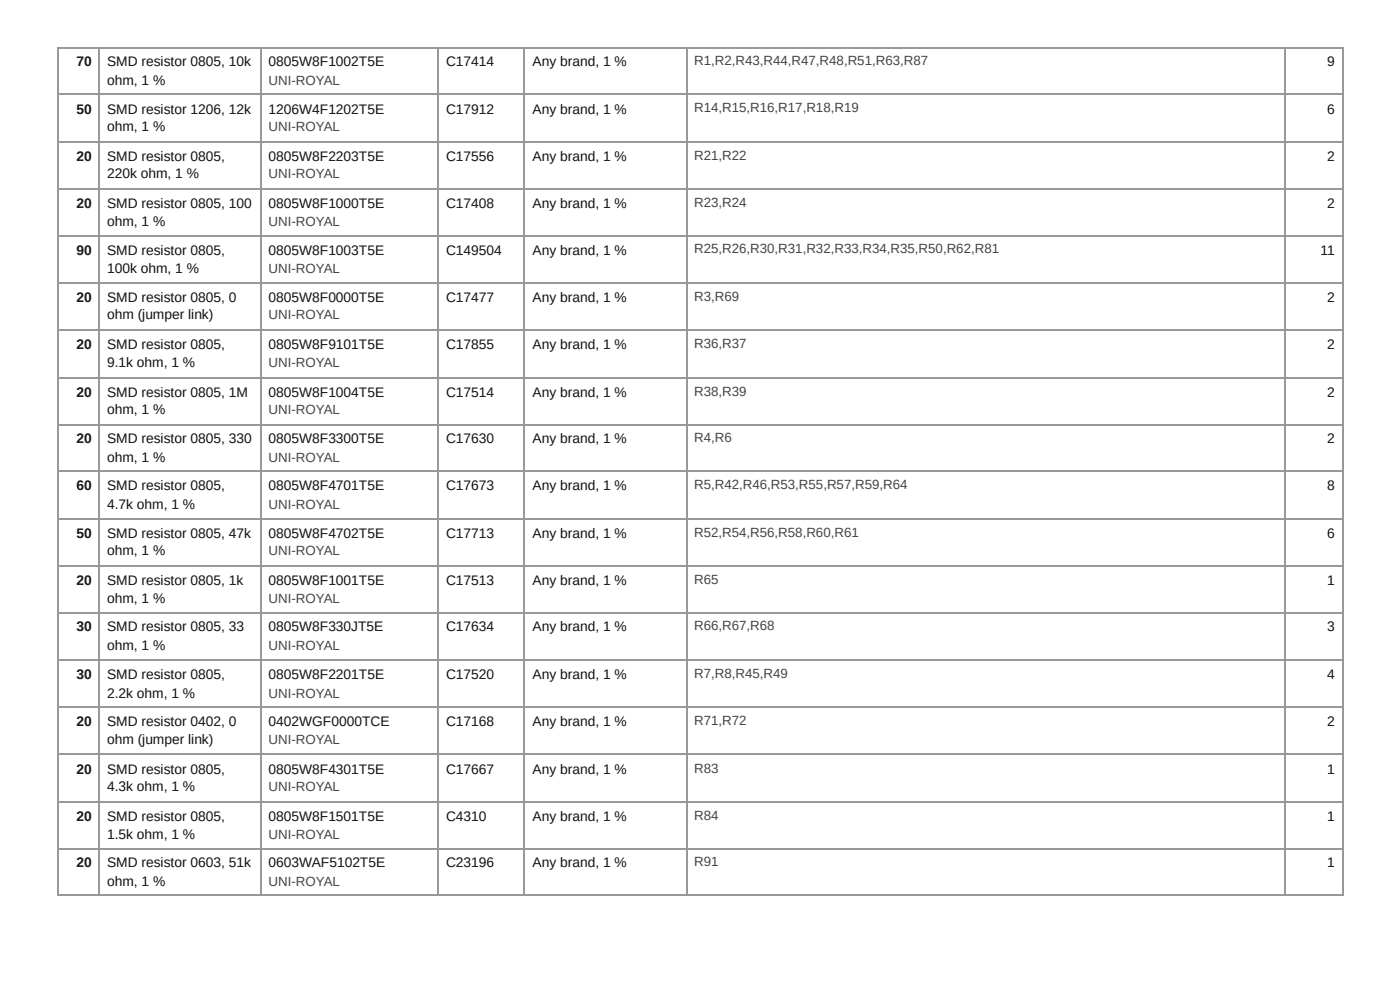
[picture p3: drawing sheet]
<svg xmlns="http://www.w3.org/2000/svg" width="297mm" height="210mm" viewBox="0 0 297 210" stroke-linecap="round" stroke-linejoin="round" font-family="sans-serif">
<defs><g id="words">
<g font-size="2.9" fill="#111">
<text x="16.2" y="14">70</text>
<text x="22.7" y="14">SMD resistor 0805, 10k</text>
<text x="22.7" y="18">ohm, 1 %</text>
<text x="57" y="14">0805W8F1002T5E</text>
<text x="94.6" y="14">C17414</text>
<text x="113" y="14">Any brand, 1 %</text>
<text x="281.6" y="14">9</text>
<text x="16.2" y="24.1">50</text>
<text x="22.7" y="24.1">SMD resistor 1206, 12k</text>
<text x="22.7" y="27.8">ohm, 1 %</text>
<text x="57" y="24.1">1206W4F1202T5E</text>
<text x="94.6" y="24.1">C17912</text>
<text x="113" y="24.1">Any brand, 1 %</text>
<text x="281.6" y="24.1">6</text>
<text x="16.2" y="34.1">20</text>
<text x="22.7" y="34.1">SMD resistor 0805,</text>
<text x="57" y="34.1">0805W8F2203T5E</text>
<text x="94.6" y="34.1">C17556</text>
<text x="113" y="34.1">Any brand, 1 %</text>
<text x="281.6" y="34.1">2</text>
<text x="22.7" y="37.8">220k ohm, 1 %</text>
<text x="16.2" y="44.2">20</text>
<text x="22.7" y="44.2">SMD resistor 0805, 100</text>
<text x="22.7" y="47.9">ohm, 1 %</text>
<text x="57" y="44.2">0805W8F1000T5E</text>
<text x="94.6" y="44.2">C17408</text>
<text x="113" y="44.2">Any brand, 1 %</text>
<text x="281.6" y="44.2">2</text>
<text x="16.2" y="54">90</text>
<text x="22.7" y="54">SMD resistor 0805,</text>
<text x="57" y="54">0805W8F1003T5E</text>
<text x="94.6" y="54">C149504</text>
<text x="113" y="54">Any brand, 1 %</text>
<text x="280.2" y="54">11</text>
<text x="22.7" y="57.9">100k ohm, 1 %</text>
<text x="16.2" y="64">20</text>
<text x="22.7" y="64">SMD resistor 0805, 0</text>
<text x="57" y="64">0805W8F0000T5E</text>
<text x="94.6" y="64">C17477</text>
<text x="113" y="64">Any brand, 1 %</text>
<text x="281.6" y="64">2</text>
<text x="22.7" y="67.7">ohm (jumper link)</text>
<text x="16.2" y="74.1">20</text>
<text x="22.7" y="74.1">SMD resistor 0805,</text>
<text x="22.7" y="77.8">9.1k ohm, 1 %</text>
<text x="57" y="74.1">0805W8F9101T5E</text>
<text x="94.6" y="74.1">C17855</text>
<text x="113" y="74.1">Any brand, 1 %</text>
<text x="281.6" y="74.1">2</text>
<text x="16.2" y="84.1">20</text>
<text x="22.7" y="84.1">SMD resistor 0805, 1M</text>
<text x="22.7" y="87.8">ohm, 1 %</text>
<text x="57" y="84.1">0805W8F1004T5E</text>
<text x="94.6" y="84.1">C17514</text>
<text x="113" y="84.1">Any brand, 1 %</text>
<text x="281.6" y="84.1">2</text>
<text x="16.2" y="93.9">20</text>
<text x="22.7" y="93.9">SMD resistor 0805, 330</text>
<text x="57" y="93.9">0805W8F3300T5E</text>
<text x="94.6" y="93.9">C17630</text>
<text x="113" y="93.9">Any brand, 1 %</text>
<text x="281.6" y="93.9">2</text>
<text x="22.7" y="97.9">ohm, 1 %</text>
<text x="16.2" y="104">60</text>
<text x="22.7" y="104">SMD resistor 0805,</text>
<text x="22.7" y="108">4.7k ohm, 1 %</text>
<text x="57" y="104">0805W8F4701T5E</text>
<text x="94.6" y="104">C17673</text>
<text x="113" y="104">Any brand, 1 %</text>
<text x="281.6" y="104">8</text>
<text x="16.2" y="114">50</text>
<text x="22.7" y="114">SMD resistor 0805, 47k</text>
<text x="22.7" y="117.7">ohm, 1 %</text>
<text x="57" y="114">0805W8F4702T5E</text>
<text x="94.6" y="114">C17713</text>
<text x="113" y="114">Any brand, 1 %</text>
<text x="281.6" y="114">6</text>
<text x="16.2" y="124.1">20</text>
<text x="22.7" y="124.1">SMD resistor 0805, 1k</text>
<text x="57" y="124.1">0805W8F1001T5E</text>
<text x="94.6" y="124.1">C17513</text>
<text x="113" y="124.1">Any brand, 1 %</text>
<text x="281.6" y="124.1">1</text>
<text x="22.7" y="127.8">ohm, 1 %</text>
<text x="16.2" y="133.9">30</text>
<text x="22.7" y="133.9">SMD resistor 0805, 33</text>
<text x="22.7" y="137.8">ohm, 1 %</text>
<text x="57" y="133.9">0805W8F330JT5E</text>
<text x="94.6" y="133.9">C17634</text>
<text x="113" y="133.9">Any brand, 1 %</text>
<text x="281.6" y="133.9">3</text>
<text x="16.2" y="143.9">30</text>
<text x="22.7" y="143.9">SMD resistor 0805,</text>
<text x="57" y="143.9">0805W8F2201T5E</text>
<text x="94.6" y="143.9">C17520</text>
<text x="113" y="143.9">Any brand, 1 %</text>
<text x="281.6" y="143.9">4</text>
<text x="22.7" y="147.9">2.2k ohm, 1 %</text>
<text x="16.2" y="154">20</text>
<text x="22.7" y="154">SMD resistor 0402, 0</text>
<text x="57" y="154">0402WGF0000TCE</text>
<text x="94.6" y="154">C17168</text>
<text x="113" y="154">Any brand, 1 %</text>
<text x="281.6" y="154">2</text>
<text x="22.7" y="157.7">ohm (jumper link)</text>
<text x="16.2" y="164">20</text>
<text x="22.7" y="164">SMD resistor 0805,</text>
<text x="22.7" y="167.7">4.3k ohm, 1 %</text>
<text x="57" y="164">0805W8F4301T5E</text>
<text x="94.6" y="164">C17667</text>
<text x="113" y="164">Any brand, 1 %</text>
<text x="281.6" y="164">1</text>
<text x="16.2" y="174.1">20</text>
<text x="22.7" y="174.1">SMD resistor 0805,</text>
<text x="22.7" y="177.8">1.5k ohm, 1 %</text>
<text x="57" y="174.1">0805W8F1501T5E</text>
<text x="94.6" y="174.1">C4310</text>
<text x="113" y="174.1">Any brand, 1 %</text>
<text x="281.6" y="174.1">1</text>
<text x="16.2" y="183.9">20</text>
<text x="22.7" y="183.9">SMD resistor 0603, 51k</text>
<text x="57" y="183.9">0603WAF5102T5E</text>
<text x="94.6" y="183.9">C23196</text>
<text x="113" y="183.9">Any brand, 1 %</text>
<text x="281.6" y="183.9">1</text>
<text x="22.7" y="187.9">ohm, 1 %</text>
</g>
<g font-size="2.8" fill="#444">
<text x="57" y="18">UNI-ROYAL</text>
<text x="147.2" y="13.8">R1,R2,R43,R44,R47,R48,R51,R63,R87</text>
<text x="147.2" y="23.8">R14,R15,R16,R17,R18,R19</text>
<text x="57" y="27.8">UNI-ROYAL</text>
<text x="147.2" y="33.9">R21,R22</text>
<text x="57" y="37.8">UNI-ROYAL</text>
<text x="57" y="47.9">UNI-ROYAL</text>
<text x="147.2" y="43.9">R23,R24</text>
<text x="147.2" y="53.7">R25,R26,R30,R31,R32,R33,R34,R35,R50,R62,R81</text>
<text x="57" y="57.9">UNI-ROYAL</text>
<text x="147.2" y="63.8">R3,R69</text>
<text x="57" y="67.7">UNI-ROYAL</text>
<text x="57" y="77.8">UNI-ROYAL</text>
<text x="147.2" y="73.8">R36,R37</text>
<text x="147.2" y="83.9">R38,R39</text>
<text x="57" y="87.8">UNI-ROYAL</text>
<text x="147.2" y="93.7">R4,R6</text>
<text x="57" y="97.9">UNI-ROYAL</text>
<text x="57" y="108">UNI-ROYAL</text>
<text x="147.2" y="103.7">R5,R42,R46,R53,R55,R57,R59,R64</text>
<text x="147.2" y="113.8">R52,R54,R56,R58,R60,R61</text>
<text x="57" y="117.7">UNI-ROYAL</text>
<text x="147.2" y="123.8">R65</text>
<text x="57" y="127.8">UNI-ROYAL</text>
<text x="57" y="137.8">UNI-ROYAL</text>
<text x="147.2" y="133.6">R66,R67,R68</text>
<text x="147.2" y="143.7">R7,R8,R45,R49</text>
<text x="57" y="147.9">UNI-ROYAL</text>
<text x="147.2" y="153.7">R71,R72</text>
<text x="57" y="157.7">UNI-ROYAL</text>
<text x="57" y="167.7">UNI-ROYAL</text>
<text x="147.2" y="163.8">R83</text>
<text x="147.2" y="173.8">R84</text>
<text x="57" y="177.8">UNI-ROYAL</text>
<text x="147.2" y="183.6">R91</text>
<text x="57" y="187.9">UNI-ROYAL</text>
</g>
</g></defs>
<g fill="none" stroke="#999" stroke-width=".26">
<path d="M12.2 10.2h272.8M12.2 20h272.8M12.3 10.1v179.9M21 10.1v179.9M55.4 10.1v179.9M93 10.1v179.9M111.3 10.1v179.9M145.7 10.1v179.9M272.7 10.1v179.9M284.8 10.1v179.9M12.2 30h272.8M12.2 40.1h272.8"/>
<path d="M12.2 50.1h272.8M12.2 59.9h272.8M12.2 70h272.8M12.2 80h272.8M12.2 90.1h272.8M12.2 99.9h272.8M12.2 109.9h272.8M12.2 120h272.8M12.2 130h272.8M12.2 139.8h272.8M12.2 149.9h272.8M12.2 159.9h272.8"/>
<path d="M12.2 170h272.8M12.2 180h272.8M12.2 189.8h272.8"/>
</g>
<use href="#words"/>
</svg>
